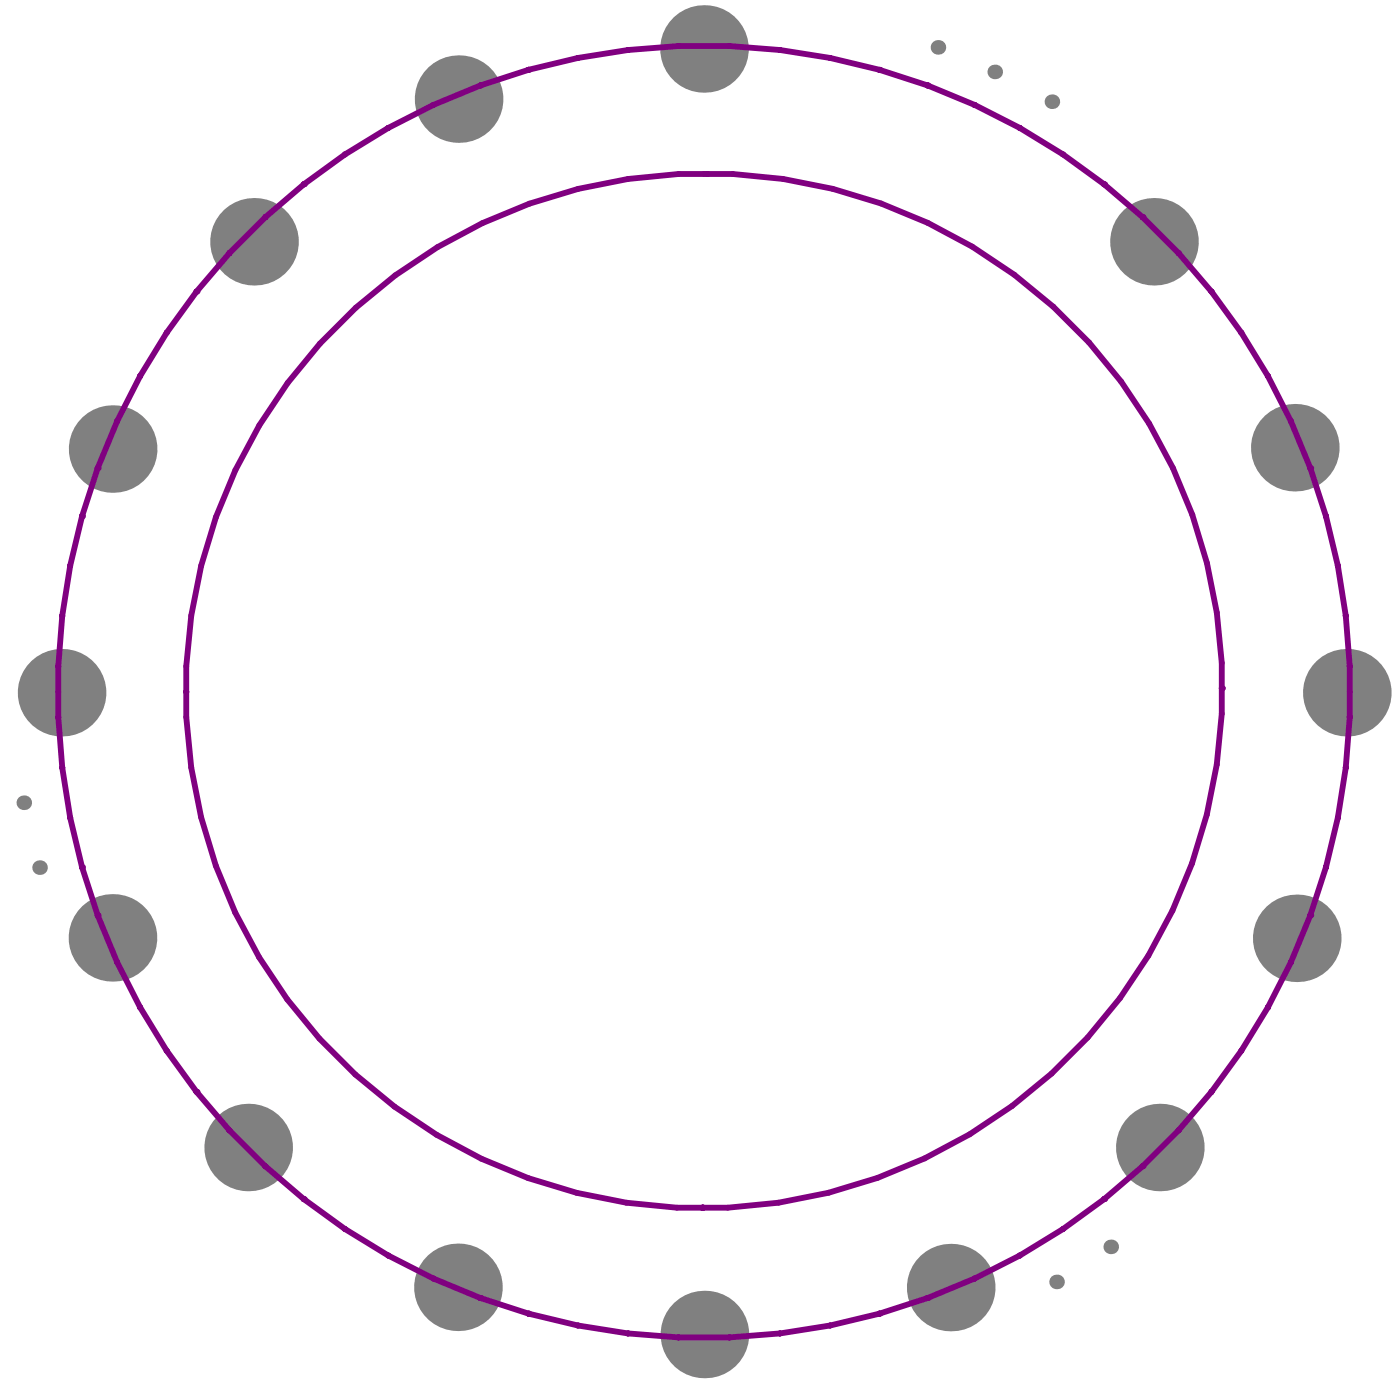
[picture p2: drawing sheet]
<svg xmlns="http://www.w3.org/2000/svg" width="80mm" height="79mm" viewBox="0 0 80 79" stroke-linecap="round" stroke-linejoin="round" font-family="sans-serif">
<g fill="#808080">
<circle cx="63.3" cy="71" r=".42"/>
<circle cx="56.6" cy="4.1" r=".42"/>
<circle cx="2.3" cy="49.4" r=".42"/>
<circle cx="1.4" cy="45.7" r=".42"/>
<circle cx="3.5" cy="39.4" r="2.49"/>
<circle cx="53.4" cy="2.7" r=".42"/>
<circle cx="60.2" cy="73" r=".42"/>
<circle cx="76.7" cy="39.4" r="2.49"/>
<circle cx="73.8" cy="53.4" r="2.49"/>
<circle cx="65.7" cy="13.8" r="2.49"/>
<circle cx="73.7" cy="25.5" r="2.49"/>
<circle cx="59.9" cy="5.8" r=".42"/>
<circle cx="54.1" cy="73.3" r="2.49"/>
<circle cx="40.1" cy="76" r="2.49"/>
<circle cx="40.1" cy="2.8" r="2.49"/>
<circle cx="26.1" cy="73.3" r="2.49"/>
<circle cx="6.4" cy="53.4" r="2.49"/>
<circle cx="6.4" cy="25.6" r="2.49"/>
<circle cx="14.5" cy="13.8" r="2.49"/>
<circle cx="26.1" cy="5.6" r="2.49"/>
<circle cx="66.1" cy="65.3" r="2.49"/>
<circle cx="14.1" cy="65.3" r="2.49"/>
</g>
<path d="M74.6 52.1h.1M75.5 49.4h.1M75.5 49.4l-.9 2.7M76.2 46.6l-.7 2.8" fill="none" stroke="#800080" stroke-width=".33"/>
<circle cx="74.6" cy="52.1" r=".17" fill="#800080"/>
<path d="M76.6 35.1h.1M76.6 35.1l.3 2.8M76.9 37.9h.1M76.6 43.7h.1M76.9 40.8h.1M76.9 40.8l-.3 2.9" fill="none" stroke="#800080" stroke-width=".33"/>
<circle cx="74.6" cy="26.7" r=".17" fill="#800080"/>
<path d="M69.3 34.9l.3 2.8v1.5M74.6 26.7l.9 2.7M75.5 29.4h.1M75.5 29.4l.7 2.8M68.7 46.4l-.8 2.8M69.6 40.6l-.3 2.9M72.2 57.4h.1M73.5 54.8l-1.3 2.6M73.5 54.8h.1M69 62.2h.1" fill="none" stroke="#800080" stroke-width=".33"/>
<circle cx="69.6" cy="39.2" r=".17" fill="#800080"/>
<path d="M69 16.6h.1M67.9 29.3l.8 2.8M72.2 21.4h.1M72.2 21.4l1.3 2.6M73.5 24h.1M62.9 68.3h.1" fill="none" stroke="#800080" stroke-width=".33"/>
<circle cx="62.9" cy="68.3" r=".17" fill="#800080"/>
<path d="M62 19.5l1.8 2.2 1.6 2.4M62.9 10.5h.1M67.1 14.4h.1M65.4 54.4l-1.6 2.4-1.9 2.3M67.1 64.4h.1" fill="none" stroke="#800080" stroke-width=".33"/>
<circle cx="62.9" cy="10.5" r=".17" fill="#800080"/>
<path d="M55.4 14l2.4 1.6 2.2 1.9M55.5 6h.1M55.5 6l2.6 1.3M58.1 7.3h.1M58.1 7.3l2.4 1.5M58.1 71.5l-2.6 1.3M58.1 71.5h.1M59.9 61.1l-2.3 1.9-2.4 1.6M60.5 70l-2.4 1.5" fill="none" stroke="#800080" stroke-width=".33"/>
<circle cx="50.1" cy="74.8" r=".17" fill="#800080"/>
<path d="M50.1 74.8h.1M52.8 73.9l-2.7 .9M52.8 73.9h.1" fill="none" stroke="#800080" stroke-width=".33"/>
<g fill="#800080">
<circle cx="52.8" cy="73.9" r=".17"/>
<circle cx="50.1" cy="4" r=".17"/>
</g>
<path d="M50.1 4l2.7 .9M52.8 4.9h.1" fill="none" stroke="#800080" stroke-width=".33"/>
<circle cx="52.8" cy="4.9" r=".17" fill="#800080"/>
<path d="M41.5 2.6h.1M41.5 2.6l2.9 .2M41.7 9.9l2.9 .3M44.4 2.8h.1M35.8 75.9h.1M35.8 75.9l2.8 .2M38.6 76.1h.1M41.5 76.1h.1M44.3 68.5l-2.9 .3M44.4 75.9l-2.9 .2M44.4 75.9h.1" fill="none" stroke="#800080" stroke-width=".33"/>
<circle cx="40" cy="68.8" r=".17" fill="#800080"/>
<path d="M35.7 68.5l2.8 .3" fill="none" stroke="#800080" stroke-width=".33"/>
<circle cx="40" cy="68.8" r=".17" fill="#800080"/>
<path d="M38.5 68.8h1.5" fill="none" stroke="#800080" stroke-width=".33"/>
<circle cx="40" cy="68.8" r=".17" fill="#800080"/>
<path d="M35.8 2.8h.1M38.6 2.6l-2.8 .2M38.6 2.6h.1M40.3 9.9h-1.7l-2.8 .3" fill="none" stroke="#800080" stroke-width=".33"/>
<circle cx="27.4" cy="73.9" r=".17" fill="#800080"/>
<path d="M27.4 73.9h.1M27.4 73.9l2.7 .9M30.1 74.8h.1" fill="none" stroke="#800080" stroke-width=".33"/>
<circle cx="30.1" cy="74.8" r=".17" fill="#800080"/>
<path d="M32.9 10.8l-2.8 .8M30.1 67.1l2.7 .8M30.1 74.8l2.8 .7" fill="none" stroke="#800080" stroke-width=".33"/>
<circle cx="27.4" cy="4.9" r=".17" fill="#800080"/>
<path d="M27.4 4.9h.1M30.1 4l-2.7 .9" fill="none" stroke="#800080" stroke-width=".33"/>
<circle cx="30.1" cy="4" r=".17" fill="#800080"/>
<path d="M22.1 7.3h.1M24.7 6l-2.6 1.3M24.7 6h.1M24.9 14.1l-2.4 1.6M32.9 3.3l-2.8 .7M22.1 71.5h.1M22.1 71.5l2.6 1.3M22.5 63l2.4 1.6M24.7 72.8h.1" fill="none" stroke="#800080" stroke-width=".33"/>
<circle cx="17.3" cy="68.3" r=".17" fill="#800080"/>
<path d="M18.2 19.6l-1.8 2.2-1.6 2.4M19.6 8.8l-2.3 1.7M14.8 54.5l1.6 2.4 1.8 2.2M17.3 68.3h.1M17.3 68.3l2.3 1.7" fill="none" stroke="#800080" stroke-width=".33"/>
<circle cx="17.3" cy="10.5" r=".17" fill="#800080"/>
<path d="M17.3 10.5h.1M11.2 62.2h.1" fill="none" stroke="#800080" stroke-width=".33"/>
<circle cx="11.2" cy="62.2" r=".17" fill="#800080"/>
<path d="M13.1 14.4h.1M13.1 14.4l-1.9 2.2M8 21.4h.1M10.9 35.1l-.3 2.8M12.3 29.4l-.8 2.8M8 57.4h.1M10.6 40.8l.3 2.9M11.5 46.5l.8 2.8M11.2 62.2l1.9 2.1M13.1 64.3v.1M13.1 64.4h.1" fill="none" stroke="#800080" stroke-width=".33"/>
<circle cx="11.2" cy="16.6" r=".17" fill="#800080"/>
<path d="M11.2 16.6h.1M13.1 14.4h.1M4 46.6l.7 2.8" fill="none" stroke="#800080" stroke-width=".33"/>
<circle cx="4.7" cy="49.4" r=".17" fill="#800080"/>
<path d="M4.7 49.4h.1M4.7 49.4l.9 2.7M5.6 52.1h.1" fill="none" stroke="#800080" stroke-width=".33"/>
<circle cx="5.6" cy="52.1" r=".17" fill="#800080"/>
<path d="M3.3 37.9h.1M3.5 35.1l-.2 2.8M3.5 35.1h.1M3.3 40.8h.1M3.3 40.8l.2 2.9M3.5 43.7h.1" fill="none" stroke="#800080" stroke-width=".33"/>
<circle cx="5.6" cy="26.7" r=".17" fill="#800080"/>
<path d="M4.7 29.4h.1M5.6 26.7l-.9 2.7" fill="none" stroke="#800080" stroke-width=".33"/>
<circle cx="4.7" cy="29.4" r=".17" fill="#800080"/>
<path d="M69 16.6l1.7 2.3M70.7 18.9l1.5 2.5M4.7 29.4l-.7 2.8M68.7 32.1l.6 2.8M69.6 39.2v1.4M76.2 32.2l.4 2.9M76.9 37.9v2.9M69.3 43.5l-.6 2.9M70.7 59.8l-1.7 2.4M72.2 57.4l-1.5 2.4M76.6 43.7l-.4 2.9M65.1 66.4l-2.2 1.9" fill="none" stroke="#800080" stroke-width=".33"/>
<circle cx="65.1" cy="66.4" r=".17" fill="#800080"/>
<path d="M62.9 10.5l2.2 1.9M66.8 51.8l-1.4 2.6M65.1 66.4h.1M67.1 64.4l-2 2" fill="none" stroke="#800080" stroke-width=".33"/>
<circle cx="65.1" cy="12.4" r=".17" fill="#800080"/>
<g fill="none" stroke="#800080" stroke-width=".33">
<path d="M9.5 18.9l-1.5 2.5M11.2 16.6l-1.7 2.3M15.1 12.4l-2 2M15.1 12.4h.1M17.3 10.5l-2.2 1.9M22.1 7.3l-2.4 1.5M22.5 15.7l-2.2 1.8-2.1 2.1M27.3 4.9l-2.6 1.1M30.1 11.6l-2.6 1.1-2.6 1.4M35.8 2.8l-2.9 .5M35.8 10.2l-2.9 .6M38.7 2.6h2.8"/>
<path d="M40.3 9.9h1.4M44.4 2.8l2.9 .5 2.8 .7M44.6 10.2a29.3 29.3 0 0 1 10.8 3.8M52.8 4.9l2.7 1.1M60 17.5l2 2M60.5 8.8l2.4 1.7M65.1 12.4l2 2 1.9 2.2M65.1 12.4h.1M3.3 37.9v2.9M4 32.2l-.5 2.9M6.7 24l-1.1 2.6M8 21.4l-1.3 2.6"/>
<path d="M10.6 37.9v2.9M11.5 32.2l-.6 2.9M14.8 24.2l-1.4 2.6-1.1 2.6M65.4 24.1l1.4 2.5 1.1 2.7M73.5 24l1.1 2.6M74.6 26.6v.1M75.5 29.4h.1M76.2 32.2h.1M76.6 35.1h.1M76.9 37.9h.1M3.5 43.7l.5 2.9M5.6 52.1l1.1 2.7"/>
<path d="M6.7 54.8h.1M6.7 54.8l1.3 2.6 1.5 2.4M9.5 59.8l1.7 2.4M10.9 43.7l.6 2.8M12.3 49.3l1.1 2.7 1.4 2.5M18.2 59.1l2 2.1 2.3 1.8M61.9 59.1l-2 2M67.9 49.2l-1.1 2.6M72.2 57.4h.1M74.6 52.1l-1.1 2.7M74.6 52.1h.1M75.5 49.4h.1"/>
<path d="M76.2 46.6h.1M76.6 43.7h.1M76.9 40.8h.1M13.1 64.4l2 2M15.1 66.4h.1M15.1 66.4l2.2 1.9M19.7 70l2.4 1.5M24.7 72.8l2.6 1.1M24.9 64.6l2.5 1.4 2.7 1.1M32.8 67.9l2.9 .6M32.9 75.5l2.9 .4M38.7 76.1h2.8"/>
<path d="M40 68.8h1.4M47.3 75.5l-2.9 .4M50.1 74.8l-2.8 .7M55.2 64.6a29.7 29.7 0 0 1-10.9 3.9M55.5 72.8l-2.7 1.1M62.9 68.3l-2.4 1.7M69 62.2l-1.9 2.1M69 62.2h.1"/>
</g>
<circle cx="69.6" cy="39.2" r=".17" fill="#800080"/>
<path d="M69.6 39.2h.1" fill="none" stroke="#800080" stroke-width=".33"/>
<circle cx="69.6" cy="39.2" r=".17" fill="#800080"/>
<g fill="none" stroke="#800080" stroke-width=".33">
<path d="M41.5 2.6h.1M44.4 2.8h.1M50.1 4h.1M52.8 4.9h.1M55.5 6h.1M58.1 7.3h.1M60.5 8.8h.1M62.9 10.5h.1M67.1 14.4h.1M69 16.6h.1M72.2 21.4h.1M73.5 24h.1"/>
<path d="M35.8 75.9h.1M38.6 76.1h.1M41.5 76.1h.1M44.4 75.9h.1M50.1 74.8h.1M52.8 73.9h.1M55.5 72.8h.1M58.1 71.5h.1M60.5 70h.1M62.9 68.3h.1M67.1 64.4h.1"/>
</g>
<circle cx="40" cy="68.8" r=".17" fill="#800080"/>
<path d="M40 68.8h.1" fill="none" stroke="#800080" stroke-width=".33"/>
<circle cx="40.1" cy="9.9" r=".17" fill="#800080"/>
<g fill="none" stroke="#800080" stroke-width=".33">
<path d="M9.5 18.9h.1M11.2 16.6h.1M13.1 14.4h.1M15.1 12.4h.1M17.3 10.5h.1M19.7 8.8h-.1M22.1 7.3h.1M24.7 6h.1M27.4 4.9h-.1M30.1 4h.1M32.9 3.3h.1M35.8 2.8h.1"/>
<path d="M38.7 2.6h-.1M40.3 9.9h.1M47.3 3.3h.1M65.1 12.4h.1M70.7 18.9h.1M3.3 37.9h.1M3.5 35.1h.1M4 32.2h.1M4.7 29.4h.1M5.6 26.7h.1M5.6 26.6v.1M6.7 24h.1"/>
<path d="M8 21.4h.1M10.6 39.4h.1M3.3 40.8h.1M3.5 43.7h.1M4 46.6h.1M4.7 49.4h.1M5.6 52.1h.1M6.7 54.8h.1M8 57.4h.1M9.5 59.8h.1M70.7 59.8h.1M11.2 62.2h.1"/>
<path d="M13.1 64.3v.1M13.1 64.4h.1M15.1 66.4h.1M17.3 68.3h.1M19.6 70h.1M22.1 71.5h.1M24.7 72.8h.1M27.3 73.9h.1M30.1 74.8h.1M32.9 75.5h.1M47.3 75.5h.1M65.1 66.4h.1"/>
</g>
</svg>
